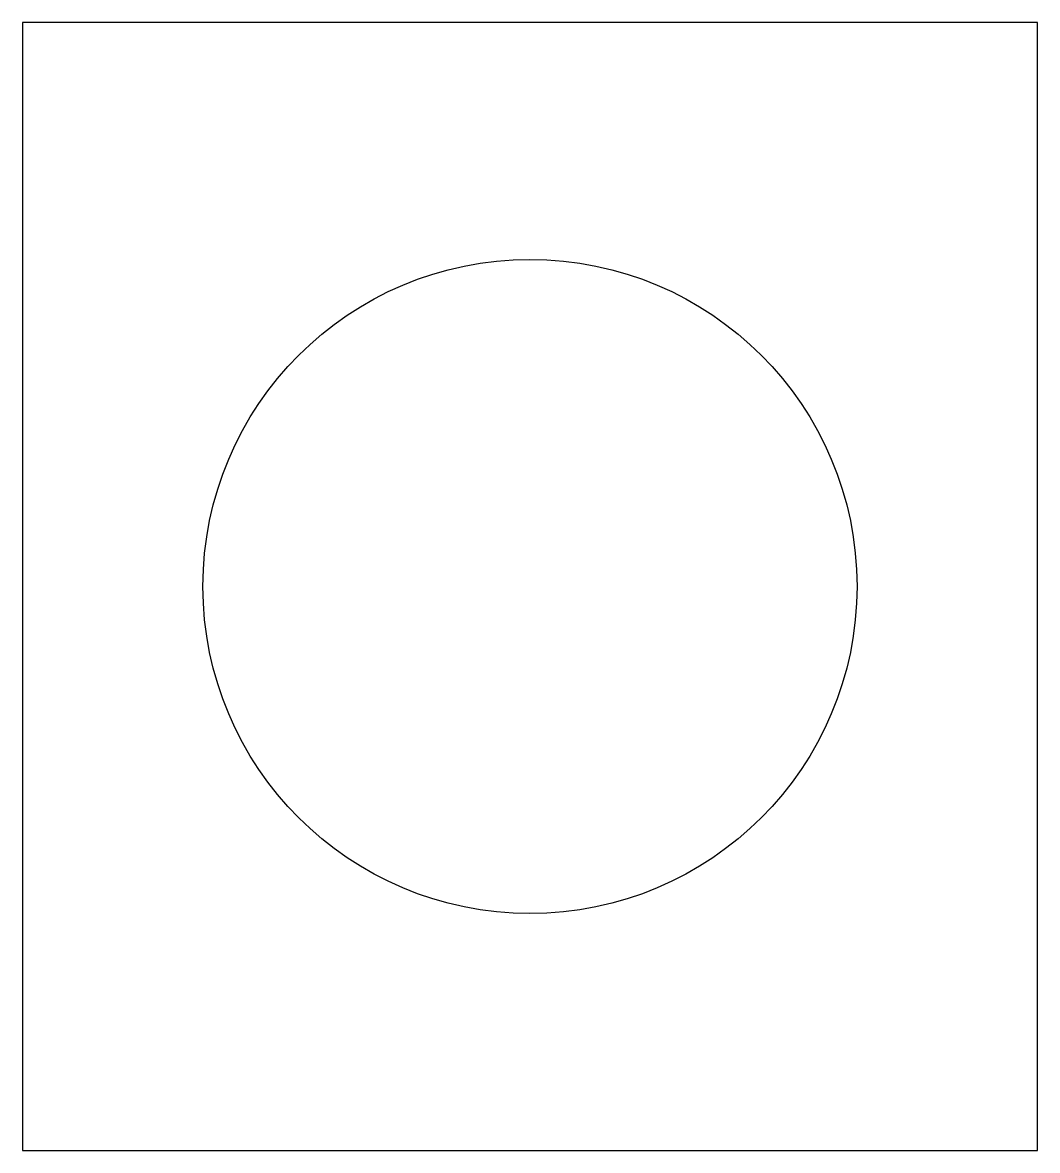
# Model space of a CAD drawing. Header units: millimetres. Extents: x 2.3 to 47.3, y 2.4 to 52.4.
import ezdxf

# ---------------------------------------------------------------- set-up
doc = ezdxf.new("R2010")
doc.units = ezdxf.units.MM

msp = doc.modelspace()

# ---------------------------------------------------------------- linework, layer by layer
at = {"color": 7, "linetype": 'Continuous', "lineweight": 25}
for p, q in [((47.345, 52.398), (2.345, 52.398)), ((2.345, 52.398), (2.345, 2.398)), ((47.345, 2.398), (47.345, 52.398)), ((2.345, 2.398), (47.345, 2.398))]:
    msp.add_line(p, q, dxfattribs=at)
msp.add_circle((24.845, 27.398), 14.5, dxfattribs=at)

doc.saveas('drawing.dxf')
